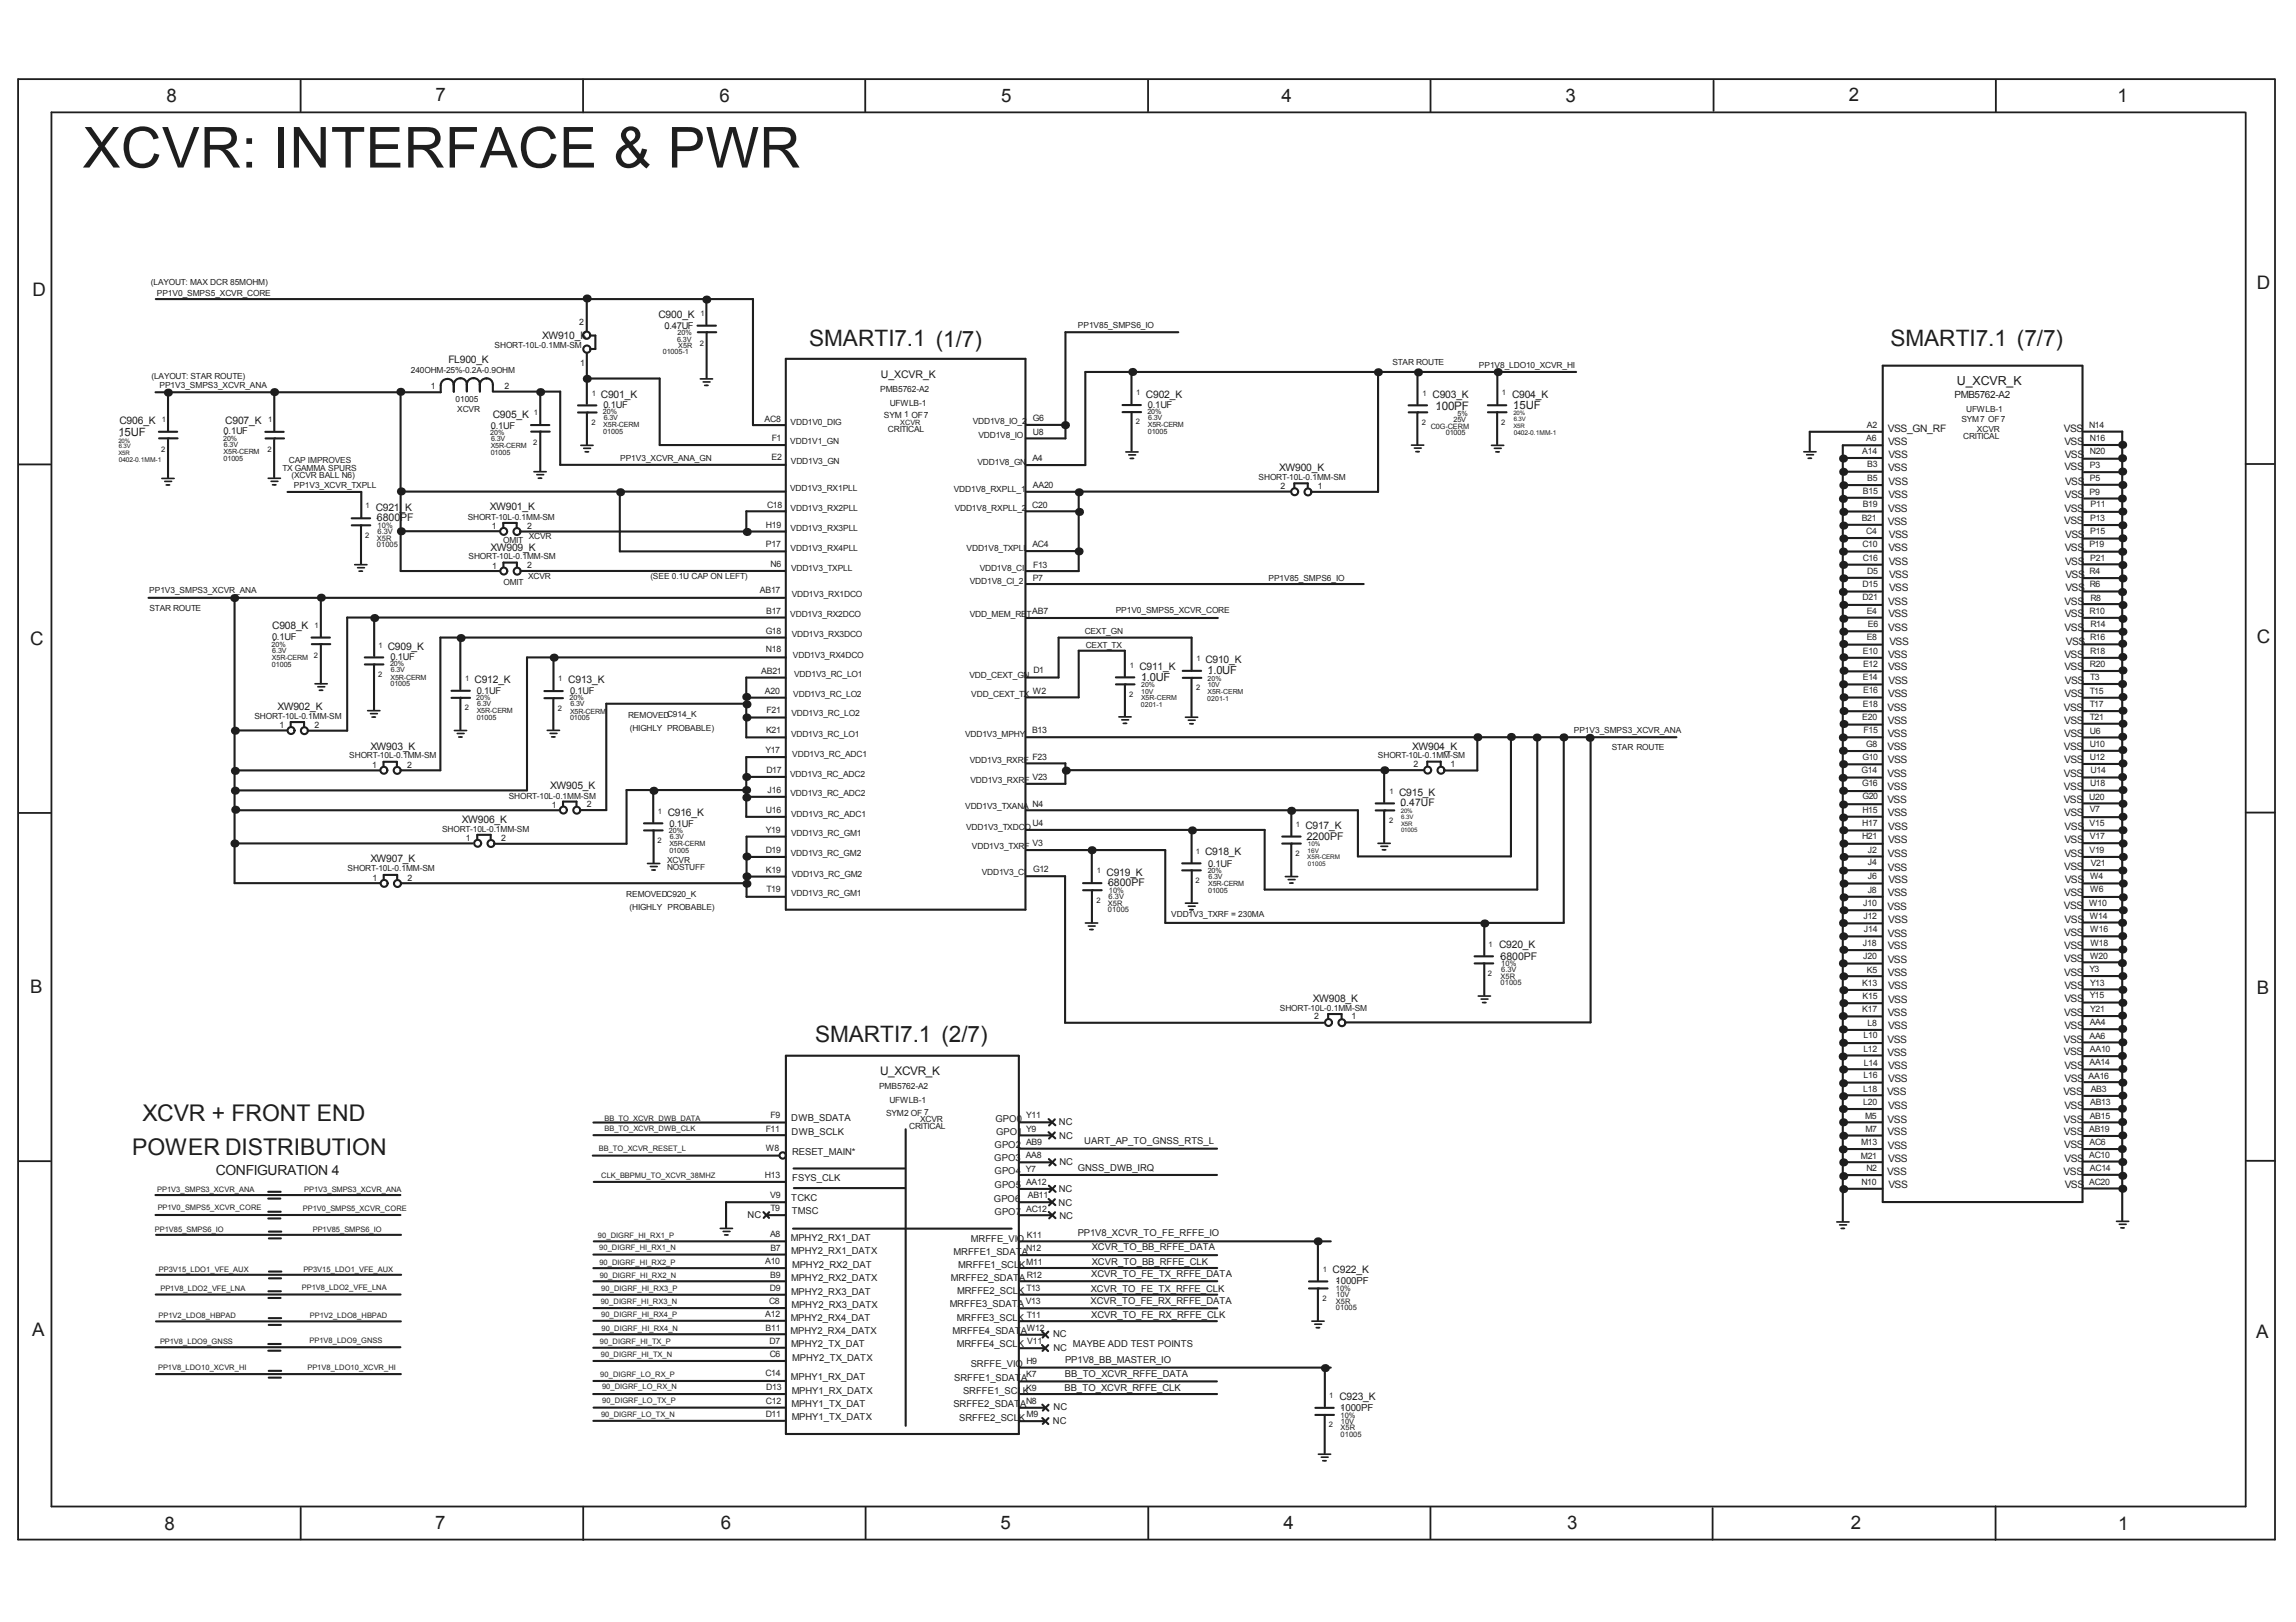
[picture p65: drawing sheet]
<svg xmlns="http://www.w3.org/2000/svg" width="297mm" height="210mm" viewBox="0 0 297 210" stroke-linecap="round" stroke-linejoin="round" font-family="sans-serif">
<defs><g id="words">
<text font-size="7.3" fill="#1e1e1e" x="10.7" y="21.7">XCVR: INTERFACE &amp; PWR</text>
<g font-size="3" fill="#1e1e1e">
<text x="17.1" y="149.4">POWER DISTRIBUTION</text>
<text x="18.4" y="145.1">XCVR + FRONT END</text>
</g>
<g font-size="2.9" fill="#1e1e1e">
<text x="104.7" y="44.8">SMARTI7.1 (1/7)</text>
<text x="244.6" y="44.8">SMARTI7.1 (7/7)</text>
<text x="105.5" y="134.9">SMARTI7.1 (2/7)</text>
</g>
<g font-size="2.4" fill="#1e1e1e">
<text x="21.5" y="13.3">8</text>
<text x="56.3" y="13.1">7</text>
<text x="93.1" y="13.3">6</text>
<text x="129.5" y="13.2">5</text>
<text x="165.8" y="13.3">4</text>
<text x="202.5" y="13.2">3</text>
<text x="239.2" y="13.1">2</text>
<text x="273.9" y="13.2">1</text>
<text x="4.2" y="38.2">D</text>
<text x="292" y="37.4">D</text>
<text x="3.9" y="83.4">C</text>
<text x="292" y="83.3">C</text>
<text x="3.9" y="128.4">B</text>
<text x="292" y="128.6">B</text>
<text x="4.2" y="172.9">A</text>
<text x="291.9" y="173.1">A</text>
<text x="21.3" y="198">8</text>
<text x="56.3" y="197.9">7</text>
<text x="93.3" y="197.9">6</text>
<text x="129.4" y="197.9">5</text>
<text x="166.1" y="197.9">4</text>
<text x="202.7" y="197.9">3</text>
<text x="239.4" y="197.9">2</text>
<text x="274" y="198">1</text>
</g>
<text font-size="1.8" fill="#1e1e1e" x="27.9" y="152.1">CONFIGURATION 4</text>
<text font-size="1.6" fill="#1e1e1e" x="253.2" y="49.9">U_XCVR_K</text>
<g font-size="1.5" fill="#1e1e1e">
<text x="185.7" y="53">100PF</text>
<text x="195.8" y="52.9">15UF</text>
<text x="15.3" y="56.5">15UF</text>
<text x="113.9" y="139.1">U_XCVR_K</text>
</g>
<g font-size="1.4" fill="#1e1e1e">
<text x="114" y="48.9">U_XCVR_K</text>
<text x="48.8" y="67.5">6800PF</text>
<text x="147.6" y="88.1">1.0UF</text>
<text x="156.2" y="87.3">1.0UF</text>
<text x="169" y="108.7">2200PF</text>
<text x="143.4" y="114.7">6800PF</text>
<text x="194.1" y="124.2">6800PF</text>
</g>
<g font-size="1.3" fill="#1e1e1e">
<text x="85.2" y="41.1">C900_K</text>
<text x="58" y="47">FL900_K</text>
<text x="70.1" y="43.9">XW910_K</text>
<text x="77.7" y="51.6">C901_K</text>
<text x="148.3" y="51.5">C902_K</text>
<text x="185.3" y="51.5">C903_K</text>
<text x="195.6" y="51.5">C904_K</text>
<text x="252.9" y="51.6">PMB5762-A2</text>
<text x="15.5" y="54.9">C906_K</text>
<text x="29.1" y="54.9">C907_K</text>
<text x="63.7" y="54.1">C905_K</text>
<text x="244.2" y="55.9">VSS_GN_RF</text>
<text x="244.3" y="57.6">VSS</text>
<text x="244.3" y="59.3">VSS</text>
<text x="267" y="55.9">VSS</text>
<text x="267.1" y="57.6">VSS</text>
<text x="267.1" y="59.3">VSS</text>
<text x="165.5" y="61">XW900_K</text>
<text x="244.3" y="60.9">VSS</text>
<text x="244.3" y="64.4">VSS</text>
<text x="244.3" y="62.8">VSS</text>
<text x="267.1" y="60.9">VSS</text>
<text x="267.1" y="64.4">VSS</text>
<text x="267.2" y="62.8">VSS</text>
<text x="48.6" y="66.1">C921_K</text>
<text x="63.4" y="66">XW901_K</text>
<text x="63.5" y="71.3">XW909_K</text>
<text x="244.2" y="67.9">VSS</text>
<text x="244.3" y="66.3">VSS</text>
<text x="244.3" y="71.3">VSS</text>
<text x="244.4" y="69.6">VSS</text>
<text x="267.1" y="67.9">VSS</text>
<text x="267.1" y="66.3">VSS</text>
<text x="267.1" y="71.3">VSS</text>
<text x="267.2" y="69.6">VSS</text>
<text x="244.3" y="73.1">VSS</text>
<text x="244.4" y="76.5">VSS</text>
<text x="244.4" y="74.8">VSS</text>
<text x="267.2" y="73.1">VSS</text>
<text x="267.2" y="76.5">VSS</text>
<text x="267.2" y="74.7">VSS</text>
<text x="35.2" y="81.5">C908_K</text>
<text x="244.3" y="81.7">VSS</text>
<text x="244.3" y="78.3">VSS</text>
<text x="244.3" y="79.9">VSS</text>
<text x="244.4" y="83.4">VSS</text>
<text x="267.1" y="81.7">VSS</text>
<text x="267.1" y="78.3">VSS</text>
<text x="267.1" y="79.9">VSS</text>
<text x="267.3" y="83.4">VSS</text>
<text x="50.2" y="84.1">C909_K</text>
<text x="61.4" y="88.4">C912_K</text>
<text x="73.5" y="88.4">C913_K</text>
<text x="147.4" y="86.7">C911_K</text>
<text x="155.9" y="85.8">C910_K</text>
<text x="244.3" y="86.8">VSS</text>
<text x="244.3" y="85.1">VSS</text>
<text x="244.3" y="88.5">VSS</text>
<text x="267.1" y="86.8">VSS</text>
<text x="267.1" y="85.1">VSS</text>
<text x="267.1" y="88.5">VSS</text>
<text x="35.9" y="91.9">XW902_K</text>
<text x="244.2" y="92">VSS</text>
<text x="244.2" y="95.4">VSS</text>
<text x="244.2" y="93.7">VSS</text>
<text x="244.3" y="90.2">VSS</text>
<text x="267" y="92">VSS</text>
<text x="267" y="95.4">VSS</text>
<text x="267.1" y="93.7">VSS</text>
<text x="267.1" y="90.2">VSS</text>
<text x="47.9" y="97.1">XW903_K</text>
<text x="182.7" y="97.1">XW904_K</text>
<text x="244.2" y="97.1">VSS</text>
<text x="244.2" y="100.5">VSS</text>
<text x="244.2" y="98.8">VSS</text>
<text x="267" y="97.1">VSS</text>
<text x="267" y="100.5">VSS</text>
<text x="267.1" y="98.8">VSS</text>
<text x="59.8" y="106.5">XW906_K</text>
<text x="71.2" y="102.2">XW905_K</text>
<text x="86.4" y="105.6">C916_K</text>
<text x="168.9" y="107.3">C917_K</text>
<text x="181" y="103">C915_K</text>
<text x="181.2" y="104.3">0.47UF</text>
<text x="244.2" y="104">VSS</text>
<text x="244.2" y="102.3">VSS</text>
<text x="244.2" y="105.6">VSS</text>
<text x="244.3" y="107.4">VSS</text>
<text x="267" y="104">VSS</text>
<text x="267" y="102.2">VSS</text>
<text x="267.1" y="105.6">VSS</text>
<text x="267.1" y="107.4">VSS</text>
<text x="47.9" y="111.6">XW907_K</text>
<text x="143.2" y="113.3">C919_K</text>
<text x="155.9" y="110.7">C918_K</text>
<text x="244.2" y="112.7">VSS</text>
<text x="244.3" y="110.9">VSS</text>
<text x="244.3" y="109.1">VSS</text>
<text x="267.1" y="112.6">VSS</text>
<text x="267.1" y="110.8">VSS</text>
<text x="267.1" y="109.1">VSS</text>
<text x="244.2" y="117.7">VSS</text>
<text x="244.2" y="116">VSS</text>
<text x="244.3" y="119.5">VSS</text>
<text x="244.3" y="114.3">VSS</text>
<text x="267" y="117.7">VSS</text>
<text x="267.1" y="116">VSS</text>
<text x="267.1" y="119.4">VSS</text>
<text x="267.1" y="114.3">VSS</text>
<text x="193.9" y="122.7">C920_K</text>
<text x="244.2" y="124.6">VSS</text>
<text x="244.2" y="122.9">VSS</text>
<text x="244.2" y="121.2">VSS</text>
<text x="267" y="124.5">VSS</text>
<text x="267" y="122.8">VSS</text>
<text x="267.1" y="121.2">VSS</text>
<text x="169.9" y="129.7">XW908_K</text>
<text x="244.2" y="131.5">VSS</text>
<text x="244.2" y="126.3">VSS</text>
<text x="244.3" y="129.8">VSS</text>
<text x="244.3" y="128">VSS</text>
<text x="267" y="131.5">VSS</text>
<text x="267.1" y="126.3">VSS</text>
<text x="267.1" y="129.7">VSS</text>
<text x="267.1" y="128">VSS</text>
<text x="244.2" y="136.6">VSS</text>
<text x="244.2" y="134.9">VSS</text>
<text x="244.3" y="133.2">VSS</text>
<text x="267" y="136.6">VSS</text>
<text x="267" y="134.9">VSS</text>
<text x="267.1" y="133.1">VSS</text>
<text x="244.1" y="141.8">VSS</text>
<text x="244.3" y="138.4">VSS</text>
<text x="244.3" y="143.6">VSS</text>
<text x="244.3" y="140">VSS</text>
<text x="266.9" y="141.7">VSS</text>
<text x="267.1" y="138.3">VSS</text>
<text x="267.1" y="143.5">VSS</text>
<text x="267.1" y="140">VSS</text>
<text x="244.2" y="145.3">VSS</text>
<text x="244.2" y="146.9">VSS</text>
<text x="244.2" y="148.6">VSS</text>
<text x="267" y="145.3">VSS</text>
<text x="267" y="146.9">VSS</text>
<text x="267.1" y="148.6">VSS</text>
<text x="244.2" y="152">VSS</text>
<text x="244.3" y="150.4">VSS</text>
<text x="244.3" y="153.8">VSS</text>
<text x="267" y="152">VSS</text>
<text x="267.1" y="150.4">VSS</text>
<text x="267.1" y="153.8">VSS</text>
<text x="172.4" y="164.8">C922_K</text>
<text x="172.8" y="166.2">1000PF</text>
<text x="173.3" y="181.2">C923_K</text>
<text x="173.4" y="182.6">1000PF</text>
</g>
<g font-size="1.2" fill="#1e1e1e">
<text x="86" y="42.5">0.47UF</text>
<text x="78.1" y="52.8">0.1UF</text>
<text x="148.5" y="52.8">0.1UF</text>
<text x="28.9" y="56.2">0.1UF</text>
<text x="63.5" y="55.5">0.1UF</text>
<text x="35.2" y="82.9">0.1UF</text>
<text x="50.5" y="85.4">0.1UF</text>
<text x="61.7" y="89.8">0.1UF</text>
<text x="73.8" y="89.8">0.1UF</text>
<text x="86.6" y="107">0.1UF</text>
<text x="156.3" y="112.1">0.1UF</text>
<text x="102.3" y="145.1">DWB_SDATA</text>
<text x="102.4" y="146.9">DWB_SCLK</text>
<text x="102.5" y="149.5">RESET_MAIN*</text>
<text x="128.7" y="148.6">GPO2</text>
<text x="128.8" y="145.2">GPO0</text>
<text x="128.9" y="146.9">GPO1</text>
<text x="137" y="145.5">NC</text>
<text x="137" y="147.4">NC</text>
<text x="140.3" y="148.1">UART_AP_TO_GNSS_RTS_L</text>
<text x="102.4" y="155.5">TCKC</text>
<text x="102.5" y="152.8">FSYS_CLK</text>
<text x="128.6" y="155.5">GPO6</text>
<text x="128.6" y="150.2">GPO3</text>
<text x="128.7" y="153.7">GPO5</text>
<text x="128.7" y="152">GPO4</text>
<text x="137" y="154.3">NC</text>
<text x="137.1" y="150.8">NC</text>
<text x="139.4" y="151.5">GNSS_DWB_IRQ</text>
<text x="96.7" y="157.6">NC</text>
<text x="102.3" y="160.6">MPHY2_RX1_DAT</text>
<text x="102.4" y="157.1">TMSC</text>
<text x="125.6" y="160.7">MRFFE_VIO</text>
<text x="128.7" y="157.2">GPO7</text>
<text x="136.9" y="156">NC</text>
<text x="137.1" y="157.7">NC</text>
<text x="139.4" y="160">PP1V8_XCVR_TO_FE_RFFE_IO</text>
<text x="141.2" y="161.8">XCVR_TO_BB_RFFE_DATA</text>
<text x="102.3" y="167.6">MPHY2_RX3_DAT</text>
<text x="102.3" y="162.3">MPHY2_RX1_DATX</text>
<text x="102.4" y="165.8">MPHY2_RX2_DATX</text>
<text x="102.5" y="164.1">MPHY2_RX2_DAT</text>
<text x="123" y="165.8">MRFFE2_SDATA</text>
<text x="123.4" y="162.5">MRFFE1_SDATA</text>
<text x="123.8" y="167.5">MRFFE2_SCLK</text>
<text x="124" y="164.1">MRFFE1_SCLK</text>
<text x="141.1" y="167.1">XCVR_TO_FE_TX_RFFE_CLK</text>
<text x="141.2" y="165.3">XCVR_TO_FE_TX_RFFE_DATA</text>
<text x="141.2" y="163.6">XCVR_TO_BB_RFFE_CLK</text>
<text x="102.3" y="172.7">MPHY2_RX4_DATX</text>
<text x="102.3" y="170.9">MPHY2_RX4_DAT</text>
<text x="102.4" y="169.2">MPHY2_RX3_DATX</text>
<text x="122.9" y="169.2">MRFFE3_SDATA</text>
<text x="123.2" y="172.6">MRFFE4_SDATA</text>
<text x="123.8" y="170.9">MRFFE3_SCLK</text>
<text x="136.2" y="173.1">NC</text>
<text x="141.1" y="168.8">XCVR_TO_FE_RX_RFFE_DATA</text>
<text x="141.2" y="170.6">XCVR_TO_FE_RX_RFFE_CLK</text>
<text x="102.3" y="178.6">MPHY1_RX_DAT</text>
<text x="102.3" y="174.4">MPHY2_TX_DAT</text>
<text x="102.5" y="176.1">MPHY2_TX_DATX</text>
<text x="123.4" y="178.7">SRFFE1_SDATA</text>
<text x="123.8" y="174.3">MRFFE4_SCLK</text>
<text x="125.6" y="176.9">SRFFE_VIO</text>
<text x="136.3" y="174.9">NC</text>
<text x="137.7" y="180">BB_TO_XCVR_RFFE_CLK</text>
<text x="137.8" y="178.2">BB_TO_XCVR_RFFE_DATA</text>
<text x="137.8" y="176.4">PP1V8_BB_MASTER_IO</text>
<text x="138.8" y="174.3">MAYBE ADD TEST POINTS</text>
<text x="102.4" y="182.1">MPHY1_TX_DAT</text>
<text x="102.4" y="180.4">MPHY1_RX_DATX</text>
<text x="102.4" y="183.8">MPHY1_TX_DATX</text>
<text x="123.3" y="182.1">SRFFE2_SDATA</text>
<text x="124.1" y="183.9">SRFFE2_SCLK</text>
<text x="124.6" y="180.4">SRFFE1_SCLK</text>
<text x="136.2" y="184.3">NC</text>
<text x="136.3" y="182.5">NC</text>
</g>
<g font-size="1.1" fill="#1e1e1e">
<text x="19.5" y="36.9">(LAYOUT: MAX DCR 85MOHM)</text>
<text x="20.3" y="38.3">PP1V0_SMPS5_XCVR_CORE</text>
<text x="64" y="45.1">SHORT-10L-0.1MM-SM</text>
<text x="74.9" y="42.1">2</text>
<text x="75.1" y="47.3">1</text>
<text x="139.5" y="42.4">PP1V85_SMPS6_IO</text>
<text x="180.1" y="47.3">STAR ROUTE</text>
<text x="191.3" y="47.6">PP1V8_LDO10_XCVR_HI</text>
<text x="19.6" y="49">(LAYOUT: STAR ROUTE)</text>
<text x="20.6" y="50.2">PP1V3_SMPS3_XCVR_ANA</text>
<text x="53.2" y="48.3">240OHM-25%-0.2A-0.9OHM</text>
<text x="55.7" y="50.3">1</text>
<text x="58.9" y="52.1">01005</text>
<text x="59.2" y="53.3">XCVR</text>
<text x="65.3" y="50.3">2</text>
<text x="113.9" y="50.7">PMB5762-A2</text>
<text x="115.1" y="52.5">UFWLB-1</text>
<text x="254.4" y="53.4">UFWLB-1</text>
<text x="37.4" y="60">CAP IMPROVES</text>
<text x="80.2" y="59.7">PP1V3_XCVR_ANA_GN</text>
<text x="98.9" y="54.6">AC8</text>
<text x="99.8" y="59.6">E2</text>
<text x="99.8" y="57.1">F1</text>
<text x="102.2" y="57.5">VDD1V1_GN</text>
<text x="102.3" y="55">VDD1V0_DIG</text>
<text x="114.4" y="54.2">SYM 1 OF7</text>
<text x="114.9" y="55.9">CRITICAL</text>
<text x="125.8" y="54.9">VDD1V8_IO_2</text>
<text x="126.6" y="56.7">VDD1V8_IO</text>
<text x="133.6" y="59.7">A4</text>
<text x="133.6" y="56.3">U8</text>
<text x="133.6" y="54.5">G6</text>
<text x="240.9" y="58.8">A14</text>
<text x="241.4" y="57.1">A6</text>
<text x="241.5" y="55.3">A2</text>
<text x="253.8" y="54.6">SYM7 OF7</text>
<text x="254" y="56.8">CRITICAL</text>
<text x="255.8" y="55.8">XCVR</text>
<text x="270.3" y="55.3">N14</text>
<text x="270.4" y="58.8">N20</text>
<text x="270.4" y="57.1">N16</text>
<text x="36.5" y="61">TX GAMMA SPURS</text>
<text x="37.7" y="61.9">(XCVR BALL N6)</text>
<text x="38" y="63.1">PP1V3_XCVR_TXPLL</text>
<text x="99.2" y="65.7">C18</text>
<text x="102.2" y="63.6">VDD1V3_RX1PLL</text>
<text x="102.3" y="60.1">VDD1V3_GN</text>
<text x="123.4" y="63.6">VDD1V8_RXPLL_1</text>
<text x="126.5" y="60.2">VDD1V8_GN</text>
<text x="133.6" y="65.7">C20</text>
<text x="133.6" y="63.1">AA20</text>
<text x="162.8" y="62.1">SHORT-10L-0.1MM-SM</text>
<text x="165.7" y="63.2">2</text>
<text x="170.5" y="63.2">1</text>
<text x="241" y="65.6">B19</text>
<text x="241" y="63.9">B15</text>
<text x="241.6" y="60.5">B3</text>
<text x="241.6" y="62.2">B5</text>
<text x="270.3" y="64">P9</text>
<text x="270.4" y="62.2">P5</text>
<text x="270.4" y="60.5">P3</text>
<text x="270.5" y="65.6">P11</text>
<text x="60.5" y="67.3">SHORT-10L-0.1MM-SM</text>
<text x="63.7" y="68.5">1</text>
<text x="65.1" y="70.2">OMIT</text>
<text x="68.2" y="68.4">2</text>
<text x="68.4" y="69.8">XCVR</text>
<text x="99.1" y="70.8">P17</text>
<text x="99.1" y="68.3">H19</text>
<text x="102.3" y="71.2">VDD1V3_RX4PLL</text>
<text x="102.3" y="68.7">VDD1V3_RX3PLL</text>
<text x="102.3" y="66.1">VDD1V3_RX2PLL</text>
<text x="123.5" y="66.1">VDD1V8_RXPLL_2</text>
<text x="125.1" y="71.3">VDD1V8_TXPLL</text>
<text x="133.6" y="70.8">AC4</text>
<text x="240.9" y="67.4">B21</text>
<text x="241" y="70.8">C10</text>
<text x="241.4" y="69.1">C4</text>
<text x="270.3" y="70.8">P19</text>
<text x="270.4" y="67.4">P13</text>
<text x="270.4" y="69.1">P15</text>
<text x="19.3" y="76.7">PP1V3_SMPS3_XCVR_ANA</text>
<text x="60.6" y="72.3">SHORT-10L-0.1MM-SM</text>
<text x="63.7" y="73.6">1</text>
<text x="65.1" y="75.7">OMIT</text>
<text x="68.2" y="73.6">2</text>
<text x="68.3" y="74.9">XCVR</text>
<text x="84.1" y="75">(SEE 0.1U CAP ON LEFT)</text>
<text x="98.3" y="76.8">AB17</text>
<text x="99.7" y="73.4">N6</text>
<text x="102.3" y="73.9">VDD1V3_TXPLL</text>
<text x="102.4" y="77.3">VDD1V3_RX1DCO</text>
<text x="125.5" y="75.6">VDD1V8_CI_2</text>
<text x="126.7" y="73.8">VDD1V8_CI</text>
<text x="133.6" y="75.2">P7</text>
<text x="133.7" y="73.5">F13</text>
<text x="164.1" y="75.2">PP1V85_SMPS6_IO</text>
<text x="241" y="76">D15</text>
<text x="241" y="77.7">D21</text>
<text x="241" y="72.6">C16</text>
<text x="241.6" y="74.2">D5</text>
<text x="270.3" y="74.3">R4</text>
<text x="270.3" y="75.9">R6</text>
<text x="270.4" y="72.6">P21</text>
<text x="270.4" y="77.7">R8</text>
<text x="19.4" y="79.1">STAR ROUTE</text>
<text x="99.1" y="82">G18</text>
<text x="99.1" y="79.5">B17</text>
<text x="102.2" y="79.9">VDD1V3_RX2DCO</text>
<text x="102.4" y="82.5">VDD1V3_RX3DCO</text>
<text x="125.5" y="79.9">VDD_MEM_RET</text>
<text x="133.6" y="79.5">AB7</text>
<text x="140.3" y="82">CEXT_GN</text>
<text x="140.5" y="83.8">CEXT_TX</text>
<text x="144.3" y="79.3">PP1V0_SMPS5_XCVR_CORE</text>
<text x="241.5" y="82.8">E8</text>
<text x="241.5" y="79.4">E4</text>
<text x="241.6" y="81.1">E6</text>
<text x="270.3" y="79.4">R10</text>
<text x="270.4" y="82.9">R16</text>
<text x="270.4" y="81.2">R14</text>
<text x="98.5" y="87.2">AB21</text>
<text x="99" y="89.8">A20</text>
<text x="99.1" y="84.4">N18</text>
<text x="102.6" y="85.1">VDD1V3_RX4DCO</text>
<text x="102.7" y="87.6">VDD1V3_RC_LO1</text>
<text x="125.4" y="87.7">VDD_CEXT_GN</text>
<text x="133.6" y="89.8">W2</text>
<text x="133.7" y="87.1">D1</text>
<text x="241" y="88.1">E14</text>
<text x="241" y="84.6">E10</text>
<text x="241" y="86.3">E12</text>
<text x="241" y="89.7">E16</text>
<text x="270.4" y="89.8">T15</text>
<text x="270.4" y="86.3">R20</text>
<text x="270.4" y="84.6">R18</text>
<text x="270.4" y="88">T3</text>
<text x="32.9" y="93">SHORT-10L-0.1MM-SM</text>
<text x="36.1" y="94.3">1</text>
<text x="40.7" y="94.2">2</text>
<text x="81.3" y="92.9">REMOVEDC914_K</text>
<text x="81.5" y="94.6">(HIGHLY PROBABLE)</text>
<text x="99.1" y="94.8">K21</text>
<text x="99.2" y="92.3">F21</text>
<text x="102.3" y="95.4">VDD1V3_RC_LO1</text>
<text x="102.4" y="92.7">VDD1V3_RC_LO2</text>
<text x="102.6" y="90.2">VDD1V3_RC_LO2</text>
<text x="124.9" y="95.4">VDD1V3_MPHY</text>
<text x="125.7" y="90.1">VDD_CEXT_TX</text>
<text x="133.5" y="94.9">B13</text>
<text x="203.6" y="94.8">PP1V3_SMPS3_XCVR_ANA</text>
<text x="240.9" y="93.2">E20</text>
<text x="241" y="91.5">E18</text>
<text x="241.1" y="94.9">F15</text>
<text x="270.4" y="91.5">T17</text>
<text x="270.4" y="95">U6</text>
<text x="270.4" y="93.2">T21</text>
<text x="45.2" y="98.1">SHORT-10L-0.1MM-SM</text>
<text x="48.2" y="99.4">1</text>
<text x="52.7" y="99.3">2</text>
<text x="99" y="97.5">Y17</text>
<text x="99.1" y="100">D17</text>
<text x="102.2" y="100.5">VDD1V3_RC_ADC2</text>
<text x="102.5" y="98">VDD1V3_RC_ADC1</text>
<text x="125.5" y="98.8">VDD1V3_RXRF</text>
<text x="125.5" y="101.3">VDD1V3_RXRF</text>
<text x="133.6" y="100.9">V23</text>
<text x="133.6" y="98.3">F23</text>
<text x="178.3" y="98.1">SHORT-10L-0.1MM-SM</text>
<text x="182.9" y="99.3">2</text>
<text x="187.7" y="99.3">1</text>
<text x="208.5" y="97">STAR ROUTE</text>
<text x="240.8" y="100">G14</text>
<text x="240.9" y="101.7">G16</text>
<text x="241" y="98.4">G10</text>
<text x="241.4" y="96.6">G8</text>
<text x="270.3" y="96.6">U10</text>
<text x="270.4" y="98.3">U12</text>
<text x="270.4" y="101.7">U18</text>
<text x="270.5" y="100">U14</text>
<text x="57.2" y="107.6">SHORT-10L-0.1MM-SM</text>
<text x="65.8" y="103.4">SHORT-10L-0.1MM-SM</text>
<text x="71.4" y="104.5">1</text>
<text x="75.9" y="104.5">2</text>
<text x="99.1" y="107.8">Y19</text>
<text x="99.1" y="105.1">U16</text>
<text x="99.3" y="102.7">J16</text>
<text x="102.3" y="103">VDD1V3_RC_ADC2</text>
<text x="102.4" y="105.7">VDD1V3_RC_ADC1</text>
<text x="124.9" y="104.7">VDD1V3_TXANA</text>
<text x="125" y="107.4">VDD1V3_TXDCO</text>
<text x="133.6" y="104.4">N4</text>
<text x="133.6" y="106.9">U4</text>
<text x="240.9" y="106.9">H17</text>
<text x="240.9" y="105.1">H15</text>
<text x="241" y="103.4">G20</text>
<text x="270.3" y="103.5">U20</text>
<text x="270.3" y="106.9">V15</text>
<text x="270.3" y="105.1">V7</text>
<text x="45" y="112.8">SHORT-10L-0.1MM-SM</text>
<text x="52.7" y="114">2</text>
<text x="60.3" y="108.9">1</text>
<text x="64.8" y="108.8">2</text>
<text x="86.3" y="112.6">NOSTUFF</text>
<text x="86.3" y="111.7">XCVR</text>
<text x="99.1" y="110.3">D19</text>
<text x="99.1" y="113">K19</text>
<text x="102.3" y="110.8">VDD1V3_RC_GM2</text>
<text x="102.3" y="108.2">VDD1V3_RC_GM1</text>
<text x="102.4" y="113.4">VDD1V3_RC_GM2</text>
<text x="125.7" y="109.8">VDD1V3_TXRF</text>
<text x="127" y="113.3">VDD1V3_CI</text>
<text x="133.6" y="109.5">V3</text>
<text x="133.7" y="112.9">G12</text>
<text x="240.9" y="108.6">H21</text>
<text x="241.6" y="112">J4</text>
<text x="241.7" y="110.4">J2</text>
<text x="241.7" y="113.8">J6</text>
<text x="270.3" y="110.3">V19</text>
<text x="270.4" y="108.6">V17</text>
<text x="270.4" y="113.8">W4</text>
<text x="270.5" y="112.1">V21</text>
<text x="48.2" y="114">1</text>
<text x="81" y="116">REMOVEDC920_K</text>
<text x="81.5" y="117.8">(HIGHLY PROBABLE)</text>
<text x="99.2" y="115.5">T19</text>
<text x="102.3" y="116">VDD1V3_RC_GM1</text>
<text x="151.5" y="118.7">VDD1V3_TXRF = 230MA</text>
<text x="241" y="117.2">J10</text>
<text x="241.1" y="119">J12</text>
<text x="241.6" y="115.5">J8</text>
<text x="270.3" y="117.2">W10</text>
<text x="270.4" y="118.9">W14</text>
<text x="270.4" y="115.5">W6</text>
<text x="241" y="122.5">J18</text>
<text x="241.1" y="124.1">J20</text>
<text x="241.1" y="120.7">J14</text>
<text x="241.5" y="125.9">K5</text>
<text x="270.3" y="125.8">Y3</text>
<text x="270.4" y="124.1">W20</text>
<text x="270.4" y="120.6">W16</text>
<text x="270.4" y="122.4">W18</text>
<text x="165.6" y="130.8">SHORT-10L-0.1MM-SM</text>
<text x="170" y="131.9">2</text>
<text x="174.8" y="131.9">1</text>
<text x="240.9" y="131">K17</text>
<text x="240.9" y="127.6">K13</text>
<text x="241" y="129.3">K15</text>
<text x="270.3" y="129.2">Y15</text>
<text x="270.4" y="127.5">Y13</text>
<text x="270.4" y="131">Y21</text>
<text x="241.1" y="136.1">L12</text>
<text x="241.1" y="134.4">L10</text>
<text x="241.1" y="137.9">L14</text>
<text x="241.6" y="132.7">L8</text>
<text x="270.3" y="134.4">AA6</text>
<text x="270.3" y="137.9">AA14</text>
<text x="270.3" y="132.7">AA4</text>
<text x="270.4" y="136.2">AA10</text>
<text x="113.7" y="140.9">PMB5762-A2</text>
<text x="115.1" y="142.7">UFWLB-1</text>
<text x="241" y="143">L20</text>
<text x="241.1" y="141.3">L18</text>
<text x="241.1" y="139.5">L16</text>
<text x="270.2" y="139.7">AA16</text>
<text x="270.4" y="143">AB13</text>
<text x="270.5" y="141.3">AB3</text>
<text x="99.1" y="146.5">F11</text>
<text x="99.1" y="149">W8</text>
<text x="99.7" y="144.6">F9</text>
<text x="114.6" y="144.4">SYM2 OF 7</text>
<text x="117.6" y="146.1">CRITICAL</text>
<text x="119" y="145.2">XCVR</text>
<text x="132.7" y="149.8">AA8</text>
<text x="132.7" y="148.2">AB9</text>
<text x="132.8" y="146.5">Y9</text>
<text x="132.8" y="144.7">Y11</text>
<text x="240.7" y="149.9">M21</text>
<text x="240.8" y="148.1">M13</text>
<text x="241.3" y="144.8">M5</text>
<text x="241.3" y="146.4">M7</text>
<text x="270.3" y="146.4">AB19</text>
<text x="270.3" y="149.9">AC10</text>
<text x="270.3" y="148.2">AC6</text>
<text x="270.3" y="144.8">AB15</text>
<text x="99" y="152.5">H13</text>
<text x="99.6" y="155">V9</text>
<text x="132.7" y="151.6">Y7</text>
<text x="132.7" y="153.3">AA12</text>
<text x="133" y="155">AB11</text>
<text x="240.8" y="153.3">N10</text>
<text x="241.5" y="151.6">N2</text>
<text x="270.3" y="153.3">AC20</text>
<text x="270.4" y="151.6">AC14</text>
<text x="99.6" y="160.1">A8</text>
<text x="99.7" y="161.9">B7</text>
<text x="99.7" y="156.8">T9</text>
<text x="132.7" y="161.9">N12</text>
<text x="132.7" y="156.8">AC12</text>
<text x="132.9" y="160.2">K11</text>
<text x="99" y="163.6">A10</text>
<text x="99.6" y="167.1">D9</text>
<text x="99.6" y="165.4">B9</text>
<text x="132.8" y="163.7">M11</text>
<text x="132.8" y="167">T13</text>
<text x="132.8" y="165.4">R12</text>
<text x="99" y="170.5">A12</text>
<text x="99.1" y="172.2">B11</text>
<text x="99.5" y="168.8">C8</text>
<text x="99.6" y="173.9">D7</text>
<text x="132.7" y="168.8">V13</text>
<text x="132.8" y="172.2">W12</text>
<text x="132.9" y="170.6">T11</text>
<text x="132.9" y="174">V11</text>
<text x="99" y="178.1">C14</text>
<text x="99.1" y="179.9">D13</text>
<text x="99.6" y="175.6">C6</text>
<text x="132.7" y="178.2">K7</text>
<text x="132.8" y="180">K9</text>
<text x="132.8" y="176.5">H9</text>
<text x="99.1" y="183.3">D11</text>
<text x="99.1" y="181.7">C12</text>
<text x="132.7" y="181.7">N8</text>
<text x="132.8" y="183.3">M9</text>
</g>
<g font-size="1" fill="#1e1e1e">
<text x="90.6" y="40.9">1</text>
<text x="90.5" y="44.7">2</text>
<text x="69.1" y="53.7">1</text>
<text x="76.6" y="51.2">1</text>
<text x="147" y="51.2">1</text>
<text x="184" y="51.2">1</text>
<text x="194.3" y="51.2">1</text>
<text x="20.8" y="58.5">2</text>
<text x="20.9" y="54.6">1</text>
<text x="34.6" y="58.5">2</text>
<text x="34.7" y="54.6">1</text>
<text x="69" y="57.6">2</text>
<text x="76.5" y="55">2</text>
<text x="147" y="54.9">2</text>
<text x="184" y="55">2</text>
<text x="185.1" y="55.5">C0G-CERM</text>
<text x="187" y="56.3">01005</text>
<text x="188" y="54.6">25V</text>
<text x="194.2" y="55">2</text>
<text x="47.3" y="65.8">1</text>
<text x="47.2" y="69.6">2</text>
<text x="48.8" y="70.8">01005</text>
<text x="48.8" y="70">X5R</text>
<text x="48.8" y="69.1">6.3V</text>
<text x="48.9" y="68.3">10%</text>
<text x="40.7" y="81.2">1</text>
<text x="49" y="83.8">1</text>
<text x="40.6" y="85.1">2</text>
<text x="48.9" y="87.6">2</text>
<text x="60.2" y="88.1">1</text>
<text x="72.2" y="88.2">1</text>
<text x="146.1" y="86.4">1</text>
<text x="154.7" y="89.3">2</text>
<text x="154.8" y="85.5">1</text>
<text x="60.1" y="91.9">2</text>
<text x="72.1" y="91.9">2</text>
<text x="146.1" y="90.2">2</text>
<text x="85.1" y="105.3">1</text>
<text x="167.7" y="107">1</text>
<text x="179.7" y="106.5">2</text>
<text x="179.8" y="102.7">1</text>
<text x="85" y="109.1">2</text>
<text x="141.9" y="113">1</text>
<text x="154.7" y="110.5">1</text>
<text x="167.6" y="110.8">2</text>
<text x="141.8" y="116.8">2</text>
<text x="143.3" y="118.1">01005</text>
<text x="143.3" y="117.2">X5R</text>
<text x="143.4" y="116.3">6.3V</text>
<text x="143.4" y="115.5">10%</text>
<text x="154.7" y="114.2">2</text>
<text x="192.6" y="122.5">1</text>
<text x="194.2" y="125.7">6.3V</text>
<text x="194.2" y="125">10%</text>
<text x="192.5" y="126.3">2</text>
<text x="194.1" y="126.7">X5R</text>
<text x="194.1" y="127.5">01005</text>
<text x="77.5" y="148.9">BB_TO_XCVR_RESET_L</text>
<text x="78.2" y="145">BB_TO_XCVR_DWB_DATA</text>
<text x="78.2" y="146.4">BB_TO_XCVR_DWB_CLK</text>
<text x="20.3" y="154.3">PP1V3_SMPS3_XCVR_ANA</text>
<text x="39.4" y="154.2">PP1V3_SMPS3_XCVR_ANA</text>
<text x="77.8" y="152.5">CLK_BBPMU_TO_XCVR_38MHZ</text>
<text x="20" y="159.4">PP1V85_SMPS6_IO</text>
<text x="20.4" y="156.6">PP1V0_SMPS5_XCVR_CORE</text>
<text x="39.2" y="156.7">PP1V0_SMPS5_XCVR_CORE</text>
<text x="40.5" y="159.5">PP1V85_SMPS6_IO</text>
<text x="77.4" y="160.1">90_DIGRF_HI_RX1_P</text>
<text x="77.5" y="161.8">90_DIGRF_HI_RX1_N</text>
<text x="20.6" y="164.6">PP3V15_LDO1_VFE_AUX</text>
<text x="20.8" y="167.1">PP1V8_LDO2_VFE_LNA</text>
<text x="39.1" y="167">PP1V8_LDO2_VFE_LNA</text>
<text x="39.2" y="164.6">PP3V15_LDO1_VFE_AUX</text>
<text x="77.5" y="163.7">90_DIGRF_HI_RX2_P</text>
<text x="77.6" y="165.4">90_DIGRF_HI_RX2_N</text>
<text x="77.8" y="167.1">90_DIGRF_HI_RX3_P</text>
<text x="171.1" y="164.6">1</text>
<text x="172.8" y="167.1">10%</text>
<text x="172.9" y="167.9">10V</text>
<text x="20.5" y="170.5">PP1V2_LDO8_HBPAD</text>
<text x="20.7" y="174">PP1V8_LDO9_GNSS</text>
<text x="40.1" y="173.8">PP1V8_LDO9_GNSS</text>
<text x="40.1" y="170.6">PP1V2_LDO8_HBPAD</text>
<text x="77.6" y="173.9">90_DIGRF_HI_TX_P</text>
<text x="77.7" y="168.8">90_DIGRF_HI_RX3_N</text>
<text x="77.8" y="170.4">90_DIGRF_HI_RX4_P</text>
<text x="77.8" y="172.3">90_DIGRF_HI_RX4_N</text>
<text x="171.1" y="168.3">2</text>
<text x="172.8" y="169.6">01005</text>
<text x="172.8" y="168.7">X5R</text>
<text x="20.5" y="177.3">PP1V8_LDO10_XCVR_HI</text>
<text x="39.8" y="177.3">PP1V8_LDO10_XCVR_HI</text>
<text x="77.7" y="178.2">90_DIGRF_LO_RX_P</text>
<text x="77.7" y="175.6">90_DIGRF_HI_TX_N</text>
<text x="77.9" y="179.8">90_DIGRF_LO_RX_N</text>
<text x="77.8" y="183.4">90_DIGRF_LO_TX_N</text>
<text x="77.9" y="181.6">90_DIGRF_LO_TX_P</text>
<text x="171.9" y="184.7">2</text>
<text x="171.9" y="180.9">1</text>
<text x="173.4" y="185.9">01005</text>
<text x="173.4" y="183.5">10%</text>
<text x="173.4" y="185.1">X5R</text>
<text x="173.5" y="184.2">10V</text>
</g>
<g font-size=".9" fill="#1e1e1e">
<text x="85.7" y="45.8">01005-1</text>
<text x="87.6" y="44.2">6.3V</text>
<text x="87.7" y="43.4">20%</text>
<text x="87.7" y="45">X5R</text>
<text x="78" y="53.6">20%</text>
<text x="148.4" y="53.6">20%</text>
<text x="188.6" y="53.8">5%</text>
<text x="15.4" y="59.8">0402-0.1MM-1</text>
<text x="28.9" y="57">20%</text>
<text x="28.9" y="59.6">01005</text>
<text x="28.9" y="58.7">X5R-CERM</text>
<text x="29" y="57.8">6.3V</text>
<text x="63.4" y="56.3">20%</text>
<text x="63.5" y="58.9">01005</text>
<text x="63.5" y="58">X5R-CERM</text>
<text x="63.5" y="57.1">6.3V</text>
<text x="78.1" y="56.2">01005</text>
<text x="78.1" y="55.3">X5R-CERM</text>
<text x="78.1" y="54.4">6.3V</text>
<text x="116.5" y="55">XCVR</text>
<text x="148.5" y="56.2">01005</text>
<text x="148.5" y="55.3">X5R-CERM</text>
<text x="148.5" y="54.4">6.3V</text>
<text x="195.8" y="56.2">0402-0.1MM-1</text>
<text x="35.1" y="83.7">20%</text>
<text x="35.2" y="86.3">01005</text>
<text x="35.2" y="85.4">X5R-CERM</text>
<text x="35.2" y="84.5">6.3V</text>
<text x="50.5" y="86.2">20%</text>
<text x="50.5" y="88.8">01005</text>
<text x="50.5" y="88">X5R-CERM</text>
<text x="50.6" y="87">6.3V</text>
<text x="147.6" y="88.9">20%</text>
<text x="147.6" y="89.8">10V</text>
<text x="156.2" y="89.8">X5R-CERM</text>
<text x="156.2" y="88.1">20%</text>
<text x="156.2" y="88.9">10V</text>
<text x="61.6" y="90.6">20%</text>
<text x="61.7" y="92.3">X5R-CERM</text>
<text x="61.7" y="93.2">01005</text>
<text x="61.7" y="91.4">6.3V</text>
<text x="73.7" y="90.6">20%</text>
<text x="73.7" y="92.3">X5R-CERM</text>
<text x="73.7" y="93.2">01005</text>
<text x="73.8" y="91.4">6.3V</text>
<text x="147.6" y="91.5">0201-1</text>
<text x="147.6" y="90.6">X5R-CERM</text>
<text x="156.2" y="90.7">0201-1</text>
<text x="86.5" y="107.8">20%</text>
<text x="86.6" y="110.4">01005</text>
<text x="86.6" y="109.5">X5R-CERM</text>
<text x="86.6" y="108.6">6.3V</text>
<text x="156.2" y="112.9">20%</text>
<text x="156.3" y="113.7">6.3V</text>
<text x="156.3" y="115.5">01005</text>
<text x="156.3" y="114.7">X5R-CERM</text>
</g>
<g font-size=".8" fill="#1e1e1e">
<text x="195.8" y="53.7">20%</text>
<text x="15.3" y="57.3">20%</text>
<text x="15.3" y="58.9">X5R</text>
<text x="15.4" y="58">6.3V</text>
<text x="195.8" y="55.4">X5R</text>
<text x="195.8" y="54.5">6.3V</text>
<text x="181.2" y="105.2">20%</text>
<text x="181.3" y="107.6">01005</text>
<text x="181.3" y="106.9">X5R</text>
<text x="181.3" y="106">6.3V</text>
<text x="169.1" y="111.2">X5R-CERM</text>
<text x="169.2" y="110.3">16V</text>
<text x="169.2" y="109.5">10%</text>
<text x="169.2" y="112">01005</text>
</g>
</g></defs>
<g fill="none" stroke="#1e1e1e" stroke-width=".27">
<path d="M20.2 38.7h77.2v16.3h4.1M75.9 38.8v4M91.4 38.9v3.1M20.5 55.9h2.4M20.6 56.7h2.4M21.7 51.2v4.6M21.7 56.9v4.9M34.3 55.9h2.4M34.4 56.7h2.3M35.5 56.9v4.9M35.5 50.8v4.9M51.8 50.8v12.8h49.8"/>
<path d="M58.7 49.8a.84 .84 0 0 0-.9-.8 .84 .84 0 0 0-.8 .9v.9h-36.9M60.4 50.7v-1a.84 .84 0 0 0-.9-.7 .84 .84 0 0 0-.8 .8v.9M60.4 49.8a.84 .84 0 0 1 .8-.9 .84 .84 0 0 1 .9 .8v1M62.1 49.8a.84 .84 0 0 1 .8-.8 .84 .84 0 0 1 .9 .7v.9M63.8 50.7h8.7v9.5h29.1M68.7 55h2.4M68.7 55.9h2.4M69.9 50.7v4.2M69.9 55.9v5M74.8 52.5h2.4M74.8 53.4h2.4M75.9 45.7v6.6"/>
<path d="M75.9 53.5v4.1M76 49h9.3v8.6h16.2M76.5 43.4h.5v1.8h-.5M90.2 42.1h2.4M90.3 43h2.4M91.4 43.1v5.8M132.8 55h4.8M145.2 52.4h2.4M145.2 53.3h2.4M146.4 48.4v3.9M146.4 53.5v4.8M152.4 43h-14.6v13.7h-5.1"/>
<path d="M178.3 48.1v15.6h-8.6M182.2 52.5h2.4M182.2 53.4h2.4M183.4 53.4v4.2M183.4 48.5v3.8M192.5 52.4h2.4M192.5 53.4h2.4M193.7 53.5v4M193.7 48.4v3.9M203.9 48.1h-63.5v12.1h-7.6M238.5 59.3h5M243.5 55.9h-9.4v2.4"/>
<path d="M243.5 57.6h-5.1v100.4M269.4 47.3h-25.8v108.3h25.8v-108.3M269.6 59.4h4.9M269.6 55.9h5v102M269.6 57.6h4.9M19.2 77.4h82.3M30.3 77.5h.1M30.3 77.5v36.8h18.8M37.2 63.7h9.5v3.3M41.5 77.5v4.9M45.5 67.1h2.4M45.5 68h2.4"/>
<path d="M46.7 68v5M51.8 63.7v10.2h12.8M52.1 68.7h12.5M65.1 68.2v-.5h1.7v.6M65.1 73.3v-.5h1.8v.6M67.4 68.8h34.2M67.5 73.9h34.1M80.2 63.8v7.6h21.4M101.5 79.9h-56.6v14.7h-4.9M101.6 66.2h-5v2.4M132.7 66.2h6.8M132.7 71.3h6.7"/>
<path d="M132.7 75.6h43.7M132.8 63.6h6.8v10.3h-6.8M132.8 80h24.8M140 63.6h27M167.4 63.1v-.6h1.8v.6M238.5 76.6h4.9M238.5 71.4h4.9M238.5 74.8h4.9M238.5 61h4.9M238.5 78.3h4.9M238.5 73.1h4.9M238.5 67.9h5"/>
<path d="M238.5 79.9h5M238.6 62.8h4.9M238.6 69.6h4.9M238.6 66.2h4.9M238.6 64.4h4.9M269.5 74.8h4.9M269.5 73h4.9M269.5 69.7h5M269.6 76.5h4.9M269.6 80h4.9M269.6 78.2h4.9M269.6 71.4h4.9"/>
<path d="M269.6 66.2h4.9M269.6 61.1h4.9M269.6 67.9h4.9M269.6 62.7h4.9M269.6 64.5h4.9M30.5 94.5h6.6M30.7 99.7h18.5M37.6 94v-.6h1.7v.6M40.3 82.5h2.4M40.3 83.4h2.4M41.5 83.5v4.9M47.2 85.1h2.4"/>
<path d="M47.2 86h2.4M48.4 86v5.8M48.4 80.1v4.8M49.6 99.1v-.5h1.7v.6M58.4 90.3h2.4M58.4 89.4h2.4M59.6 82.8v6.4M59.6 90.3v4.1M70.4 90.3h2.4M70.4 89.4h2.4M71.6 90.4v4M71.6 85.1v4.2"/>
<path d="M96.6 91.1h-18.2v13.7h-3.3M96.7 92.9h4.9M96.9 90.3h4.7M101.6 98h-5.1v7.7h5.1M101.6 87.7h-5.1v7.7h5.1M101.6 82.5h-44.6v17.2h-5.1M101.6 85.1h-33.4v17.2h-37.4M132.7 98.8h5.1v2.6h-5M132.8 95.4h84.1M138 99.7h46.2M144.4 87.7h2.3M144.4 88.6h2.4"/>
<path d="M145.5 87.6v-3.4h-5.9v6h-6.8M145.5 88.7v4M153 86.8h2.4M153 87.7h2.4M154.2 87.7v5M154.2 86.8v-4.3h-17.2v5.2h-4.2M179.1 99.7v4.1M184.6 99.1v-.5h1.8v.6M191.1 95.6v4.1h-4.2M195.5 95.6v15.2h-19.8v-5.9h-42.9M198.9 95.4v19.7h-35.3v-7.7h-30.9M202.3 95.4v24h-51.5v-9.4h-18"/>
<path d="M205.8 95.6v36.7h-31.7M238.5 86.9h4.9M238.5 88.6h4.9M238.5 83.4h4.9M238.5 85.1h5M238.5 81.7h5M238.6 92h4.9M238.6 90.3h4.9M238.6 98.9h4.9M238.6 93.8h4.9M238.6 97.2h4.9M238.6 95.4h4.9"/>
<path d="M269.5 90.3h4.9M269.5 85.1h4.9M269.5 97.2h4.9M269.5 88.5h4.9M269.5 92h4.9M269.5 98.9h4.9M269.5 86.8h4.9M269.5 95.4h4.9M269.5 81.7h4.9M269.5 93.7h5M269.6 83.4h4.9M30.3 109.1h30.8"/>
<path d="M30.7 104.9h41.6M49.6 113.8v-.6h1.8v.6M51.9 114.3h44.5M61.7 108.6v-.6h1.8v.6M72.8 104.3v-.6h1.8v.6M83.3 106.5h2.4M83.3 107.5h2.4M84.5 102.4v4M84.6 107.5v4.2M96.3 102.2h-15.2v7h-17M96.6 103.1h5M96.7 100.5h4.9"/>
<path d="M96.7 110.9h4.9M96.8 113.4h4.8M101.6 108.3h-5v7.8h4.9M101.7 117.7h31v-71.3h-31v71.3M132.7 113.4h5.1v19h33.4M140.1 114.3h2.4M140.1 115.2h2.4M141.2 110v4.1M141.3 115.3v4.1M152.9 112.6h2.4M152.9 111.7h2.4M154.2 107.4v4.2"/>
<path d="M154.2 112.7v4M165.9 109.2h2.4M165.9 108.3h2.4M167.1 109.2v4.1M167.1 105v3.1M178 104h2.4M178 104.9h2.4M179.1 104.9v4.1M192 119.8v3.8M238.5 102.4h5M238.6 117.8h4.9M238.6 104.1h4.9"/>
<path d="M238.6 107.5h4.9M238.6 119.5h4.9M238.6 114.3h4.9M238.6 100.6h4.9M238.6 105.7h4.9M238.6 109.2h5M238.6 116h5M238.7 112.6h4.9M238.7 110.8h4.9M269.4 116.1h4.9M269.4 105.7h5M269.4 100.6h5"/>
<path d="M269.5 117.8h4.9M269.5 112.6h4.9M269.5 119.4h4.9M269.5 102.3h4.9M269.5 104h4.9M269.5 107.5h4.9M269.5 114.3h4.9M269.5 110.9h4.9M269.5 109.1h4.9M101.7 136.6h30.1v49h-30.1zM171.8 131.8v-.6h1.8v.6M190.8 123.8h2.4"/>
<path d="M190.8 124.7h2.4M192 124.7v4.1M238.5 133.3h4.9M238.5 123h4.9M238.5 135h4.9M238.5 138.4h4.9M238.5 129.8h5M238.5 121.2h5M238.6 124.7h4.9M238.6 136.6h4.9M238.6 131.5h4.9M238.6 128.1h4.9"/>
<path d="M238.6 126.3h4.9M269.4 131.5h4.9M269.4 121.2h5M269.5 133.2h4.9M269.5 128h4.9M269.5 122.9h4.9M269.5 129.7h4.9M269.5 126.3h4.9M269.5 124.5h4.9M269.6 136.7h4.9M269.6 134.9h4.9M269.6 138.4h4.9"/>
<path d="M20.1 154.7h31.7M20.1 157.2h31.7M20.2 159.8h31.7M34.7 155.1h1.6M34.7 154.2h1.6M34.7 157.7h1.6M34.7 156.8h1.6M34.8 159.4h1.6M76.7 149.5h24M76.8 145.3h24.7M76.8 146.9h24.7M76.8 153h24.8"/>
<path d="M98.8 156.9l.7 .7M99.3 157.3h2.3M99.5 156.9l-.7 .7M101.6 155.6h-7.7v3.2M102.6 159h28.3M102.7 151.2h14.4M102.7 153.8h14.4M117.2 146.1v38.4M131.9 146.9h4M131.9 145.2h4M131.9 155.6h4M131.9 157.3h4.1"/>
<path d="M131.9 152.1h25.5M131.9 153.9h4.1M131.9 150.4h4.1M131.9 148.7h25.6M135.7 146.5l.8 .8M135.7 144.8l.8 .8M135.7 155.2l.8 .8M135.7 156.8l.8 .8M135.7 153.4l.9 .8M135.7 150l.9 .8M136.5 144.9l-.8 .7M136.5 146.5l-.8 .8"/>
<path d="M136.5 155.2l-.8 .8M136.5 156.9l-.8 .8M136.5 153.5l-.7 .8M136.5 150l-.7 .8M238.5 148.7h4.9M238.5 150.4h5M238.5 145.2h5M238.6 140.1h4.9M238.6 146.9h4.9M238.6 143.5h4.9M238.6 141.7h4.9M238.7 153.8h4.8"/>
<path d="M238.7 152.1h4.8M269.5 150.3h4.9M269.5 152h4.8M269.5 147h5M269.6 148.7h4.9M269.6 153.8h5M269.6 143.5h4.9M269.6 145.2h4.9M269.6 141.8h4.9M269.6 140h4.9M20.1 174.3h31.7M20.1 167.5h31.7"/>
<path d="M20.2 177.8h31.7M20.2 171h31.7M20.2 165h31.7M34.7 174.8h1.6M34.7 173.9h1.6M34.7 168h1.6M34.7 167.1h1.6M34.8 178.3h1.5M34.8 177.4h1.6M34.8 171.5h1.5M34.8 170.6h1.6M34.8 160.3h1.5"/>
<path d="M34.8 165.4h1.6M34.8 164.6h1.6M76.8 174.4h24.7M76.8 170.9h24.7M76.8 164.1h24.7M76.8 167.6h24.7M76.8 178.7h24.7M76.8 176.1h24.7M76.8 162.4h24.7M76.8 165.8h24.7M76.8 172.7h24.7M76.8 169.3h24.7"/>
<path d="M76.8 160.6h24.8M131.9 174.5h3.1M131.9 172.7h3.1M131.9 160.6h40.3M131.9 177h40.3M131.9 178.8h25.5M132 171h25.4M132 164.1h25.5M132 162.4h25.5M132 165.8h25.5M132 167.5h25.5M132 169.3h25.5"/>
<path d="M134.8 174l.8 .8M134.8 172.3l.8 .8M135.6 174.1l-.7 .7M135.6 172.3l-.7 .8M169.3 165.8h2.4M169.3 166.7h2.5M170.5 160.8v4.9M170.5 166.8v4.1M171.4 177.3v4.7M76.7 180.4h24.8M76.8 183.9h24.7M76.8 182.2h24.7"/>
<path d="M131.9 183.9h3.2M131.9 182.2h3.2M132 180.4h25.5M134.8 183.5l.8 .8M134.8 181.8l.8 .8M135.6 183.5l-.7 .8M135.7 181.8l-.8 .7M170.2 182.2h2.3M170.2 183.1h2.4M171.4 183.1v5"/>
<circle cx="75.9" cy="43.4" r=".47"/>
<circle cx="75.9" cy="45.2" r=".47"/>
<circle cx="65.2" cy="68.8" r=".45"/>
<circle cx="65.2" cy="73.9" r=".45"/>
<circle cx="66.9" cy="68.8" r=".45"/>
<circle cx="66.9" cy="73.9" r=".45"/>
<circle cx="167.5" cy="63.6" r=".45"/>
<circle cx="169.2" cy="63.7" r=".45"/>
<circle cx="37.7" cy="94.5" r=".45"/>
<circle cx="39.4" cy="94.6" r=".45"/>
<circle cx="49.7" cy="99.7" r=".45"/>
<circle cx="51.4" cy="99.7" r=".45"/>
<circle cx="184.7" cy="99.7" r=".45"/>
<circle cx="186.4" cy="99.7" r=".45"/>
<circle cx="49.7" cy="114.3" r=".45"/>
<circle cx="51.4" cy="114.3" r=".45"/>
<circle cx="61.8" cy="109.1" r=".45"/>
<circle cx="63.5" cy="109.2" r=".45"/>
<circle cx="72.9" cy="104.8" r=".45"/>
<circle cx="74.6" cy="104.8" r=".45"/>
<circle cx="171.9" cy="132.3" r=".45"/>
<circle cx="173.6" cy="132.3" r=".45"/>
<circle cx="101.3" cy="149.5" r=".41"/>
</g>
<g fill="none" stroke="#1e1e1e" stroke-width=".22">
<path d="M75.1 57.6h1.6M75.5 58h.9M75.7 58.5h.4M90.6 49h1.6M91 49.4h.9M91.2 49.9h.4M145.7 58.5h1.5M146 58.9h.9M146.2 59.3h.5M182.6 57.6h1.6M183 58h.9M183.2 58.4h.4"/>
<path d="M193 57.6h1.5M193.3 58h.9M193.5 58.5h.5M233.4 58.5h1.5M233.7 58.8h.9M233.9 59.3h.5M20.9 61.9h1.6M21.3 62.3h.9M21.5 62.8h.4M34.7 61.9h1.6M35.1 62.3h.9M35.3 62.7h.4"/>
<path d="M45.9 73.1h1.6M46.3 73.5h.8M46.5 73.9h.4M69.1 61h1.6M69.5 61.4h.8M69.6 61.9h.5M40.8 88.5h1.5M41.1 88.9h.9M41.3 89.3h.4M47.6 92h1.5M47.9 92.4h.9M48.1 92.8h.5"/>
<path d="M58.8 94.5h1.6M59.2 94.9h.8M59.3 95.4h.5M70.8 94.5h1.6M71.2 94.9h.9M71.4 95.4h.4M144.8 92.8h1.5M145.1 93.2h.9M145.3 93.6h.5M153.4 92.8h1.5M153.7 93.2h.9M153.9 93.7h.5"/>
<path d="M83.8 111.7h1.6M84.1 112.1h.9M84.3 112.6h.5M140.4 119.4h1.6M140.8 119.8h.9M153.4 116.9h1.5M153.7 117.3h.9M153.9 117.7h.5M166.3 113.4h1.6M166.7 113.8h.8M166.8 114.3h.5M178.3 109.1h1.6"/>
<path d="M178.6 109.5h.9M178.8 110h.5M141 120.3h.4M191.2 128.9h1.6M191.6 129.3h.9M191.8 129.7h.4M93.2 159h1.6M93.6 159.4h.8M93.7 159.8h.5M237.6 158.1h1.6M238 158.5h.9M238.2 159h.4"/>
<path d="M273.8 158.1h1.6M274.2 158.4h.9M274.4 158.9h.4M169.7 171h1.6M170.1 171.4h.9M170.3 171.8h.4M170.6 188.2h1.5M170.9 188.6h.9M171.1 189h.5"/>
</g>
<g fill="none" stroke="#1e1e1e" stroke-width=".23">
<path d="M38.9 10.4v4M75.4 10.3v4.2M111.9 10.3v4.2M148.5 10.3v4.1M185.1 10.3v4.2M221.7 10.4v4M258.2 10.3v4.2M290.4 14.5h-283.7v180.5h283.8v-180.4M294.3 10.2h-292v189h292v-188.9M2.4 60.1h4.2M290.5 60h3.7M2.4 105.2h4.1"/>
<path d="M290.5 105.2h3.8M2.5 150.3h4M290.6 150.2h3.7M38.9 195.1v4.1M75.5 195v4.3M112 195v4.2M148.6 195.1v4.1M185.1 195v4.1M221.6 195.2v4.1M258.2 194.9v4.4"/>
</g>
<g fill="none" stroke="#1e1e1e" stroke-width=".13">
<path d="M15.5 56.4h.1M29.1 56.2h.1M78.3 52.8h.1M86.3 42.5h.1M148.7 52.8h.1M185.9 53h.1M196 52.9h.1M48.8 67.1h.1M35.4 82.9h.1M50.7 85.4h.1M61.9 89.8h.1M74 89.8h.1"/>
<path d="M147.9 88h.1M156.5 87.2h.1M86.8 107h.1M143.4 114.3h.1M156.5 112.1h.1M169.1 108.7h.1M181.3 104.3h.1M194.1 123.8h.1M173 165.8h.1M2.4 199.2h.1M173.6 182.2h.1"/>
</g>
<g fill="none" stroke="#1e1e1e" stroke-width=".19">
<path d="M75.9 58.5h.1M91.4 49.9h.1M146.4 59.3h.1M193.7 58.5h.1M234.1 59.3h.1M21.7 62.8h.1M35.5 62.7h.1M46.7 73.9h.1M69.8 61.9h.1M41.5 89.3h.1M48.3 92.8h.1M59.6 95.4h.1"/>
<path d="M71.6 95.4h.1M145.5 93.6h.1M154.1 93.7h.1M84.5 112.6h.1M154.1 117.7h.1M167.1 114.3h.1M141.2 120.3h.1M192 129.7h.1M94 159.8h.1M238.4 159h.1M274.6 158.9h.1M170.5 171.8h.1"/>
<path d="M171.3 189h.1"/>
</g>
<g fill="none" stroke="#1e1e1e" stroke-width=".25">
<path d="M21.7 56.7h.1M35.5 56.7h.1M69.9 55.8h.1M75.9 53.4h.1M91.4 43h.1M146.4 53.3h.1M193.7 53.4h.1M46.7 68h.1M41.5 83.4h.1M48.4 86h.1M59.6 90.3h.1M71.6 90.3h.1"/>
<path d="M145.5 88.6h.1M84.5 107.5h.1M141.3 115.2h.1M154.1 112.6h.1M167 109.2h.1M191.9 124.7h.1M170.5 166.7h.1M171.3 183.1h.1"/>
</g>
<g fill="#1e1e1e">
<circle cx="30.3" cy="109.2" r=".52"/>
<circle cx="30.4" cy="94.6" r=".52"/>
<circle cx="30.3" cy="77.4" r=".52"/>
<circle cx="35.5" cy="50.7" r=".52"/>
<circle cx="41.5" cy="77.3" r=".52"/>
<circle cx="48.4" cy="80" r=".52"/>
<circle cx="59.6" cy="82.6" r=".52"/>
</g>
<path d="M63.7 55.5h.1" fill="none" stroke="#1e1e1e" stroke-width=".13"/>
<g fill="#1e1e1e">
<circle cx="71.6" cy="85.1" r=".52"/>
<circle cx="137.8" cy="55" r=".52"/>
<circle cx="141.2" cy="110" r=".52"/>
<circle cx="139.5" cy="71.4" r=".52"/>
</g>
<path d="M154.2 87.7h.1" fill="none" stroke="#1e1e1e" stroke-width=".25"/>
<circle cx="170.5" cy="160.6" r=".52" fill="#1e1e1e"/>
<path d="M183.4 58.4h.1M179 110h.1" fill="none" stroke="#1e1e1e" stroke-width=".19"/>
<path d="M183.4 53.4h.1M179.1 104.9h.1" fill="none" stroke="#1e1e1e" stroke-width=".25"/>
<g fill="#1e1e1e">
<circle cx="192" cy="119.5" r=".52"/>
<circle cx="191.1" cy="95.4" r=".52"/>
<circle cx="205.7" cy="95.5" r=".52"/>
<circle cx="238.5" cy="153.9" r=".52"/>
<circle cx="238.5" cy="152.2" r=".52"/>
<circle cx="238.4" cy="148.7" r=".52"/>
<circle cx="238.4" cy="145.2" r=".52"/>
<circle cx="238.4" cy="141.9" r=".52"/>
<circle cx="238.4" cy="143.5" r=".52"/>
<circle cx="238.4" cy="140.2" r=".52"/>
<circle cx="238.4" cy="136.7" r=".52"/>
<circle cx="238.4" cy="133.2" r=".52"/>
<circle cx="238.5" cy="129.8" r=".52"/>
<circle cx="238.4" cy="131.5" r=".52"/>
<circle cx="238.5" cy="128.1" r=".52"/>
<circle cx="238.4" cy="124.7" r=".52"/>
<circle cx="238.5" cy="121.2" r=".52"/>
<circle cx="238.5" cy="117.8" r=".52"/>
<circle cx="238.4" cy="119.5" r=".52"/>
<circle cx="238.5" cy="116.1" r=".52"/>
<circle cx="238.4" cy="112.7" r=".52"/>
<circle cx="238.5" cy="109.2" r=".52"/>
<circle cx="238.4" cy="105.8" r=".52"/>
<circle cx="238.5" cy="107.4" r=".52"/>
<circle cx="238.4" cy="104.1" r=".52"/>
<circle cx="238.4" cy="100.7" r=".52"/>
<circle cx="238.4" cy="97.2" r=".52"/>
<circle cx="238.4" cy="95.4" r=".52"/>
<circle cx="238.5" cy="92" r=".52"/>
<circle cx="238.4" cy="88.6" r=".52"/>
<circle cx="238.5" cy="85.1" r=".52"/>
<circle cx="238.5" cy="83.3" r=".52"/>
<circle cx="238.5" cy="80.1" r=".52"/>
<circle cx="238.4" cy="76.6" r=".52"/>
<circle cx="238.5" cy="73.1" r=".52"/>
<circle cx="238.4" cy="71.4" r=".52"/>
<circle cx="238.5" cy="68" r=".52"/>
<circle cx="238.4" cy="64.6" r=".52"/>
<circle cx="238.5" cy="61.1" r=".52"/>
<circle cx="238.4" cy="59.3" r=".52"/>
<circle cx="274.6" cy="153.8" r=".52"/>
<circle cx="274.6" cy="152.2" r=".52"/>
<circle cx="274.5" cy="148.7" r=".52"/>
<circle cx="274.5" cy="145.2" r=".52"/>
<circle cx="274.5" cy="143.5" r=".52"/>
<circle cx="274.6" cy="141.8" r=".52"/>
<circle cx="274.6" cy="140.1" r=".52"/>
<circle cx="274.5" cy="136.6" r=".52"/>
<circle cx="274.6" cy="133.2" r=".52"/>
<circle cx="274.5" cy="131.4" r=".52"/>
<circle cx="274.6" cy="129.8" r=".52"/>
<circle cx="274.6" cy="128.1" r=".52"/>
<circle cx="274.5" cy="124.6" r=".52"/>
<circle cx="274.6" cy="121.1" r=".52"/>
<circle cx="274.5" cy="119.4" r=".52"/>
<circle cx="274.6" cy="117.8" r=".52"/>
<circle cx="274.6" cy="116.1" r=".52"/>
<circle cx="274.6" cy="112.7" r=".52"/>
<circle cx="274.6" cy="109.2" r=".52"/>
<circle cx="274.6" cy="107.4" r=".52"/>
<circle cx="274.6" cy="104" r=".52"/>
<circle cx="274.5" cy="100.6" r=".52"/>
<circle cx="274.6" cy="97.1" r=".52"/>
<circle cx="274.6" cy="95.3" r=".52"/>
<circle cx="274.6" cy="92" r=".52"/>
<circle cx="274.5" cy="88.5" r=".52"/>
<circle cx="274.6" cy="85" r=".52"/>
<circle cx="274.6" cy="83.3" r=".52"/>
<circle cx="274.6" cy="80.1" r=".52"/>
<circle cx="274.5" cy="76.6" r=".52"/>
<circle cx="274.6" cy="73.1" r=".52"/>
<circle cx="274.6" cy="71.4" r=".52"/>
<circle cx="274.6" cy="68" r=".52"/>
<circle cx="274.5" cy="64.5" r=".52"/>
<circle cx="274.6" cy="62.8" r=".52"/>
<circle cx="274.6" cy="61" r=".52"/>
<circle cx="274.5" cy="59.3" r=".52"/>
<circle cx="30.4" cy="104.8" r=".52"/>
<circle cx="30.4" cy="102.3" r=".52"/>
<circle cx="30.4" cy="99.8" r=".52"/>
<circle cx="80.2" cy="63.7" r=".52"/>
<circle cx="137.9" cy="99.7" r=".52"/>
<circle cx="139.6" cy="66.3" r=".52"/>
<circle cx="139.6" cy="63.7" r=".52"/>
<circle cx="146.5" cy="48.1" r=".52"/>
<circle cx="167" cy="104.9" r=".52"/>
<circle cx="179.1" cy="99.7" r=".52"/>
<circle cx="193.8" cy="48.2" r=".52"/>
<circle cx="238.5" cy="147" r=".52"/>
<circle cx="238.5" cy="150.4" r=".52"/>
<circle cx="238.4" cy="135" r=".52"/>
<circle cx="238.4" cy="138.4" r=".52"/>
<circle cx="238.5" cy="122.9" r=".52"/>
<circle cx="238.5" cy="126.4" r=".52"/>
<circle cx="238.5" cy="110.9" r=".52"/>
<circle cx="238.5" cy="114.3" r=".52"/>
<circle cx="238.5" cy="93.7" r=".52"/>
<circle cx="238.4" cy="98.9" r=".52"/>
<circle cx="238.4" cy="102.3" r=".52"/>
<circle cx="238.5" cy="81.7" r=".52"/>
<circle cx="238.5" cy="86.8" r=".52"/>
<circle cx="238.5" cy="90.2" r=".52"/>
<circle cx="238.5" cy="69.7" r=".52"/>
<circle cx="238.5" cy="74.8" r=".52"/>
<circle cx="238.5" cy="78.3" r=".52"/>
<circle cx="238.5" cy="62.8" r=".52"/>
<circle cx="238.5" cy="66.2" r=".52"/>
<circle cx="274.6" cy="146.9" r=".52"/>
<circle cx="274.6" cy="150.4" r=".52"/>
<circle cx="274.6" cy="134.9" r=".52"/>
<circle cx="274.6" cy="138.3" r=".52"/>
<circle cx="274.6" cy="122.9" r=".52"/>
<circle cx="274.6" cy="126.3" r=".52"/>
<circle cx="274.6" cy="110.9" r=".52"/>
<circle cx="274.6" cy="114.3" r=".52"/>
<circle cx="274.6" cy="105.7" r=".52"/>
<circle cx="274.6" cy="98.8" r=".52"/>
<circle cx="274.6" cy="102.2" r=".52"/>
<circle cx="274.6" cy="93.7" r=".52"/>
<circle cx="274.6" cy="86.8" r=".52"/>
<circle cx="274.6" cy="90.2" r=".52"/>
<circle cx="274.6" cy="81.8" r=".52"/>
<circle cx="274.6" cy="74.9" r=".52"/>
<circle cx="274.6" cy="78.3" r=".52"/>
<circle cx="274.6" cy="69.7" r=".52"/>
<circle cx="274.6" cy="66.2" r=".52"/>
<circle cx="274.6" cy="57.6" r=".52"/>
<circle cx="21.7" cy="50.8" r=".52"/>
<circle cx="51.9" cy="68.8" r=".52"/>
<circle cx="51.8" cy="50.7" r=".52"/>
<circle cx="69.9" cy="50.7" r=".52"/>
<circle cx="75.9" cy="49" r=".52"/>
<circle cx="75.9" cy="38.6" r=".52"/>
<circle cx="96.6" cy="113.4" r=".52"/>
<circle cx="96.6" cy="103.2" r=".52"/>
<circle cx="96.5" cy="100.5" r=".52"/>
<circle cx="96.6" cy="91.2" r=".52"/>
<circle cx="91.4" cy="38.8" r=".52"/>
<circle cx="154.2" cy="107.5" r=".52"/>
<circle cx="202.3" cy="95.4" r=".52"/>
<circle cx="198.8" cy="95.4" r=".52"/>
<circle cx="195.5" cy="95.4" r=".52"/>
<circle cx="51.9" cy="63.6" r=".52"/>
<circle cx="84.5" cy="102.3" r=".52"/>
<circle cx="96.6" cy="110.8" r=".52"/>
<circle cx="96.6" cy="114.4" r=".52"/>
<circle cx="96.6" cy="92.9" r=".52"/>
<circle cx="96.5" cy="102.2" r=".52"/>
<circle cx="96.5" cy="90.2" r=".52"/>
<circle cx="96.6" cy="68.8" r=".52"/>
<circle cx="171.4" cy="177" r=".52"/>
<circle cx="178.3" cy="48.2" r=".52"/>
<circle cx="183.4" cy="48.2" r=".52"/>
</g>
<use href="#words"/>
</svg>
